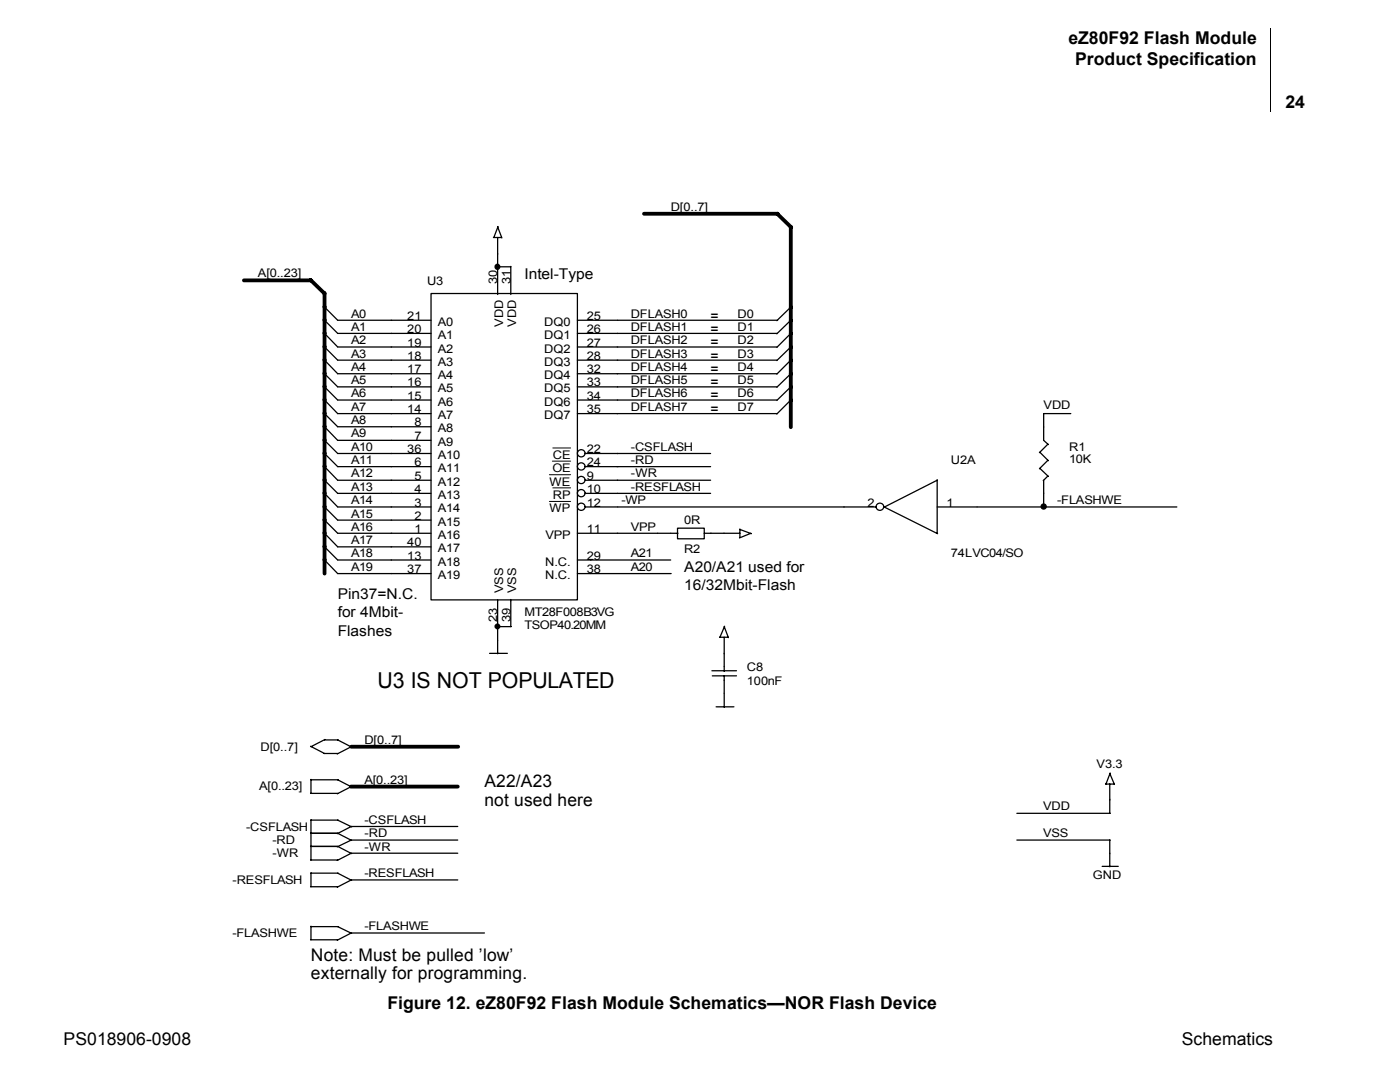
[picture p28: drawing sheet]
<svg xmlns="http://www.w3.org/2000/svg" width="279mm" height="216mm" viewBox="0 0 279 216" stroke-linecap="round" stroke-linejoin="round" font-family="sans-serif">
<defs><g id="words">
<text font-size="4.4" x="75.4" y="137.2">U3 IS NOT POPULATED</text>
<g font-size="3.5">
<text x="213.2" y="8.7">eZ80F92 Flash Module</text>
<text x="214.6" y="12.9">Product Specification</text>
<text x="256.5" y="21.5">24</text>
<text x="96.7" y="157.1">A22/A23</text>
<text x="96.7" y="160.9">not used here</text>
<text x="62.1" y="191.7">Note: Must be pulled ’low’</text>
<text x="62.1" y="195.4">externally for programming.</text>
<text x="77.3" y="201.3">Figure 12. eZ80F92 Flash Module Schematics—NOR Flash Device</text>
<text x="12.7" y="208.6">PS018906-0908</text>
<text x="235.8" y="208.6">Schematics</text>
</g>
<g font-size="3">
<text x="104.6" y="55.7">Intel-Type</text>
<text x="141.8" y="64">=</text>
<text x="141.8" y="66.6">=</text>
<text x="141.8" y="69.2">=</text>
<text x="141.8" y="71.9">=</text>
<text x="141.8" y="74.6">=</text>
<text x="141.8" y="77.3">=</text>
<text x="141.8" y="79.9">=</text>
<text x="141.8" y="82.5">=</text>
<text x="67.4" y="119.5">Pin37=N.C.</text>
<text x="136.6" y="114.2">A20/A21 used for</text>
<text x="136.6" y="117.8">16/32Mbit-Flash</text>
<text x="67.4" y="123.2">for 4Mbit-</text>
<text x="67.4" y="126.8">Flashes</text>
</g>
<g font-size="2.4">
<text x="133.9" y="42.1">D[0..7]</text>
<text x="51.5" y="55.4">A[0..23]</text>
<text x="85.3" y="57">U3</text>
<text x="99.2" y="56.7" transform="rotate(-90 99.2 56.7)">30</text>
<text x="101.9" y="56.7" transform="rotate(-90 101.9 56.7)">31</text>
<text x="70.1" y="63.4">A0</text>
<text x="81.3" y="63.8">21</text>
<text x="87.4" y="65">A0</text>
<text x="100.4" y="65.3" transform="rotate(-90 100.4 65.3)">VDD</text>
<text x="103" y="65.3" transform="rotate(-90 103 65.3)">VDD</text>
<text x="108.6" y="65">DQ0</text>
<text x="117.1" y="63.8">25</text>
<text x="125.9" y="63.4">DFLASH0</text>
<text x="147.2" y="63.4">D0</text>
<text x="70.1" y="71.4">A3</text>
<text x="70.1" y="68.6">A2</text>
<text x="70.1" y="66">A1</text>
<text x="81.3" y="66.4">20</text>
<text x="81.3" y="69.2">19</text>
<text x="81.3" y="71.8">18</text>
<text x="87.4" y="67.6">A1</text>
<text x="87.4" y="70.3">A2</text>
<text x="108.6" y="67.6">DQ1</text>
<text x="108.6" y="70.3">DQ2</text>
<text x="117.1" y="66.4">26</text>
<text x="117.1" y="69.2">27</text>
<text x="117.1" y="71.8">28</text>
<text x="125.9" y="71.4">DFLASH3</text>
<text x="125.9" y="68.6">DFLASH2</text>
<text x="125.9" y="66">DFLASH1</text>
<text x="147.2" y="71.4">D3</text>
<text x="147.2" y="68.6">D2</text>
<text x="147.2" y="66">D1</text>
<text x="70.1" y="74">A4</text>
<text x="70.1" y="76.7">A5</text>
<text x="81.3" y="74.5">17</text>
<text x="81.3" y="77.1">16</text>
<text x="87.4" y="73">A3</text>
<text x="87.4" y="75.7">A4</text>
<text x="108.6" y="73">DQ3</text>
<text x="108.6" y="75.7">DQ4</text>
<text x="117.1" y="74.5">32</text>
<text x="117.1" y="77.1">33</text>
<text x="125.9" y="74">DFLASH4</text>
<text x="125.9" y="76.7">DFLASH5</text>
<text x="147.2" y="74">D4</text>
<text x="147.2" y="76.7">D5</text>
<text x="70.1" y="79.3">A6</text>
<text x="70.1" y="81.9">A7</text>
<text x="81.3" y="79.7">15</text>
<text x="81.3" y="82.4">14</text>
<text x="87.4" y="78.3">A5</text>
<text x="87.4" y="80.9">A6</text>
<text x="87.4" y="83.6">A7</text>
<text x="108.6" y="78.3">DQ5</text>
<text x="108.6" y="80.9">DQ6</text>
<text x="108.6" y="83.6">DQ7</text>
<text x="117.1" y="79.7">34</text>
<text x="117.1" y="82.4">35</text>
<text x="125.9" y="79.3">DFLASH6</text>
<text x="125.9" y="81.9">DFLASH7</text>
<text x="147.2" y="79.3">D6</text>
<text x="147.2" y="81.9">D7</text>
<text x="208.3" y="81.7">VDD</text>
<text x="70.1" y="90">A10</text>
<text x="70.1" y="87.3">A9</text>
<text x="70.1" y="84.6">A8</text>
<text x="82.7" y="85.1">8</text>
<text x="82.7" y="87.8">7</text>
<text x="87.4" y="86.3">A8</text>
<text x="87.4" y="89">A9</text>
<text x="125.9" y="90">-CSFLASH</text>
<text x="213.4" y="90">R1</text>
<text x="70.1" y="92.6">A11</text>
<text x="70.1" y="95.2">A12</text>
<text x="81.3" y="90.4">36</text>
<text x="82.7" y="93">6</text>
<text x="82.7" y="95.7">5</text>
<text x="87.4" y="91.6">A10</text>
<text x="87.4" y="94.2">A11</text>
<text x="110.2" y="94.2">OE</text>
<text x="110.3" y="91.6">CE</text>
<text x="117.1" y="90.4">22</text>
<text x="117.1" y="93">24</text>
<text x="117.1" y="95.7">9</text>
<text x="125.9" y="92.6">-RD</text>
<text x="125.9" y="95.2">-WR</text>
<text x="189.7" y="92.6">U2A</text>
<text x="213.4" y="92.4">10K</text>
<text x="70.1" y="100.6">A14</text>
<text x="70.1" y="97.9">A13</text>
<text x="82.7" y="98.4">4</text>
<text x="82.7" y="101.1">3</text>
<text x="87.4" y="96.9">A12</text>
<text x="87.4" y="99.5">A13</text>
<text x="109.6" y="96.9">WE</text>
<text x="110.3" y="99.5">RP</text>
<text x="117.1" y="98.4">10</text>
<text x="117.1" y="101.1">12</text>
<text x="124" y="100.6">-WP</text>
<text x="125.9" y="97.9">-RESFLASH</text>
<text x="173.1" y="101.1">2</text>
<text x="188.9" y="101.1">1</text>
<text x="211" y="100.6">-FLASHWE</text>
<text x="70.1" y="105.9">A16</text>
<text x="70.1" y="103.3">A15</text>
<text x="82.7" y="103.7">2</text>
<text x="82.7" y="106.3">1</text>
<text x="87.4" y="102.3">A14</text>
<text x="87.4" y="104.9">A15</text>
<text x="87.4" y="107.5">A16</text>
<text x="108.9" y="107.5">VPP</text>
<text x="109.6" y="102.3">WP</text>
<text x="117.1" y="106.3">11</text>
<text x="125.9" y="105.9">VPP</text>
<text x="136.6" y="104.5">0R</text>
<text x="70.1" y="113.9">A19</text>
<text x="70.1" y="111.2">A18</text>
<text x="70.1" y="108.5">A17</text>
<text x="81.3" y="109">40</text>
<text x="81.3" y="111.7">13</text>
<text x="87.4" y="110.2">A17</text>
<text x="87.4" y="112.8">A18</text>
<text x="108.8" y="112.8">N.C.</text>
<text x="117.1" y="111.7">29</text>
<text x="125.9" y="111.2">A21</text>
<text x="125.9" y="113.9">A20</text>
<text x="136.6" y="110.4">R2</text>
<text x="189.7" y="111.2">74LVC04/SO</text>
<text x="81.3" y="114.4">37</text>
<text x="87.4" y="115.6">A19</text>
<text x="100.4" y="118.3" transform="rotate(-90 100.4 118.3)">VSS</text>
<text x="103" y="118.3" transform="rotate(-90 103 118.3)">VSS</text>
<text x="108.8" y="115.6">N.C.</text>
<text x="117.1" y="114.4">38</text>
<text x="99.2" y="124.2" transform="rotate(-90 99.2 124.2)">23</text>
<text x="101.9" y="124.2" transform="rotate(-90 101.9 124.2)">39</text>
<text x="104.6" y="122.9">MT28F008B3VG</text>
<text x="104.6" y="125.5">TSOP40.20MM</text>
<text x="149" y="133.8">C8</text>
<text x="149" y="136.7">100nF</text>
<text x="52" y="149.8">D[0..7]</text>
<text x="72.7" y="148.4">D[0..7]</text>
<text x="218.9" y="153.2">V3.3</text>
<text x="51.7" y="157.7">A[0..23]</text>
<text x="72.7" y="156.4">A[0..23]</text>
<text x="208.2" y="161.7">VDD</text>
<text x="49.1" y="165.8">-CSFLASH</text>
<text x="72.7" y="164.4">-CSFLASH</text>
<text x="72.7" y="167">-RD</text>
<text x="208.2" y="167">VSS</text>
<text x="54.4" y="168.4">-RD</text>
<text x="54.4" y="171">-WR</text>
<text x="72.7" y="169.7">-WR</text>
<text x="46.4" y="176.3">-RESFLASH</text>
<text x="72.7" y="175">-RESFLASH</text>
<text x="218.1" y="175.3">GND</text>
<text x="72.7" y="185.7">-FLASHWE</text>
<text x="46.4" y="187">-FLASHWE</text>
</g>
</g></defs>
<path d="M253.4 5.6l.2 .1z" fill="#000"/>
<path d="M253.5 5.7v16.6" fill="none" stroke="#000" stroke-width=".2"/>
<g fill="#fff">
<path d="M233.9 16.5h16.9v6.3h-16.9z"/>
<path d="M43.8 38.5h191.6v158.3h-191.6z"/>
</g>
<g fill="none" stroke="#000" stroke-width=".25">
<path d="M86 58.6h29.2v61.1h-29.2zM98.5 47.4h1.6M99.2 53.2h2.7M99.3 58.6h.1M99.3 47.4v11.3M99.3 45.3l.9 2.2M99.4 45.2l-.8 2.2M101.9 58.6h.1M101.9 53.2v5.4M64.7 61.2l2.7 2.7h18.6M64.7 63.8l2.7 2.7h18.6M64.7 66.4l2.7 2.8h18.6"/>
<path d="M64.7 69.2l2.7 2.7h18.6M64.7 71.8l2.7 2.8h18.6M64.7 74.5l2.7 2.7h18.6M64.7 77.1l2.7 2.7h18.6M64.7 79.7l2.7 2.8h18.6M115.2 63.9h40M115.2 66.5h39.9M115.2 69.2h39.9M115.2 71.9h39.9M115.2 74.6h39.9M115.2 77.2h39.9M115.2 79.8h39.9"/>
<path d="M157.8 61.3l-2.8 2.7M157.8 63.9l-2.8 2.7M157.8 66.5l-2.8 2.8M157.8 69.2l-2.8 2.7M157.8 71.9l-2.8 2.8M157.8 74.6l-2.8 2.7M157.8 77.2l-2.8 2.7M157.8 79.8l-2.8 2.8M64.7 98.4l2.7 2.8h18.6M64.7 82.4l2.7 2.8h18.6M64.7 85.1l2.7 2.8h18.6M64.7 87.8l2.7 2.7h18.6"/>
<path d="M64.7 90.4l2.7 2.7h18.6M64.7 93l2.7 2.8h18.6M64.7 95.7l2.7 2.7h18.6M115.2 82.5h39.9M116.8 90.4a.76 .76 0 0 0-1.2-.6 .76 .76 0 0 0 0 1.3 .76 .76 0 0 0 1.2-.7M116.8 95.7a.76 .76 0 0 0-1.2-.6 .76 .76 0 0 0 0 1.3 .76 .76 0 0 0 1.2-.6M116.8 90.5h25M116.8 93.1h25M116.8 95.8h25M116.8 98.4h25M187 95.8l-10.6 5.4M187 95.7v10.7"/>
<path d="M207.5 90.2l1.7 1.7M207.5 93.5l1.7 1.6M208.3 95.8v5.4M209.1 88.6l-1.7 1.7M209.1 91.8l-1.7 1.7M209.1 95l-.9 .9M213.7 82.5h-5.4v5.4l.9 .8M64.7 103.7l2.7 2.7h18.6M64.7 101.1l2.7 2.7h18.6M64.7 106.3l2.7 2.8h18.6M64.7 109l2.7 2.7h18.6M64.7 111.7l2.7 2.8h18.6"/>
<path d="M99.3 119.7h.1M99.3 119.7v10.8M101.9 119.7h.1M101.9 119.6v5.4M115.2 106.4h20.1M115.2 111.7h18.7M115.2 114.5h18.7M116.8 101.1a.76 .76 0 0 0-1.2-.7 .76 .76 0 0 0 0 1.4 .76 .76 0 0 0 1.2-.7M116.8 101.2h58M135.2 105.4h5.3v2.1h-5.3zM140.5 106.4h7.2M147.7 105.6v1.7"/>
<path d="M147.7 105.6l2.2 .9M149.9 106.4l-2.3 .9M176.4 101.1a.76 .76 0 0 0-1.2-.7 .76 .76 0 0 0 0 1.4 .76 .76 0 0 0 1.2-.7M176.4 101.2l10.7 5.3M187 101.2h47.9M97.7 130.4h3.6M99.3 125h2.7M142.1 133.8h4.9M142.2 134.9h4.8M143.6 127.2h1.7M144.5 127.2v6.7M144.5 134.9v6.2"/>
<path d="M144.5 125l.9 2.2M144.6 125l-.9 2.2M62 148.9l2.8 1.5M62 158.3h5.4M62.1 155.6h5.4M62.1 155.5v2.8M64.7 150.4h2.7M64.8 147.6h2.7M64.9 147.6l-2.8 1.4M67.4 147.6l2.8 1.5M67.4 155.6l2.8 1.4M70.1 149l-2.8 1.4"/>
<path d="M70.1 157l-2.8 1.4M142.9 141h3.6M220.6 156.4h1.7M221.5 156.4v5.9M221.5 154.3l.9 2.2M221.6 154.2l-.9 2.2M62 166.3h5.5M62 168.9h5.5M62 171.6h5.4M62 176.9h5.4M62.1 163.6v8M62.1 174.1v2.8"/>
<path d="M62.1 163.6h5.4M62.1 174.2h5.4M67.4 163.6l2.8 1.4M67.4 166.3l2.8 1.4M67.4 168.9l2.8 1.4M67.4 174.2l2.8 1.5M70 164.9h21.4M70 167.6h21.4M70 170.2h21.4M70 175.6h21.4M70.1 164.9l-2.8 1.5M70.1 167.6l-2.8 1.4"/>
<path d="M70.1 170.2l-2.8 1.5M70.1 175.6l-2.8 1.4M202.9 167.6h18.7M202.9 162.3h18.7M220 172.9h3.2M221.5 167.6v5.4M62 187.5h5.4M62.1 184.8v2.7M62.1 184.9h5.4M67.4 184.9l2.8 1.4M70 186.2h26.7M70.1 186.2l-2.8 1.4"/>
<circle cx="116" cy="98.4" r=".75"/>
<circle cx="116" cy="93.1" r=".75"/>
</g>
<path d="M109.6 94.7h4.3M110.2 92h3.7M110.3 89.4h3.6M110.3 97.3h3.6M109.6 100.1h4.3" fill="none" stroke="#000" stroke-width=".2"/>
<path d="M48.7 55.9h13.4M62 55.9l2.8 2.7M64.8 58.5v56M128.5 42.7h26.7M155.1 42.7l2.8 2.7M157.8 45.3v39.9M70 157h21.4M70.1 149h21.3" fill="none" stroke="#000" stroke-width=".76"/>
<g fill="#000" stroke="#000" stroke-width=".25">
<circle cx="99.2" cy="53.2" r=".49"/>
<circle cx="208.3" cy="101.1" r=".51"/>
<circle cx="99.3" cy="125" r=".47"/>
</g>
<use href="#words"/>
</svg>
